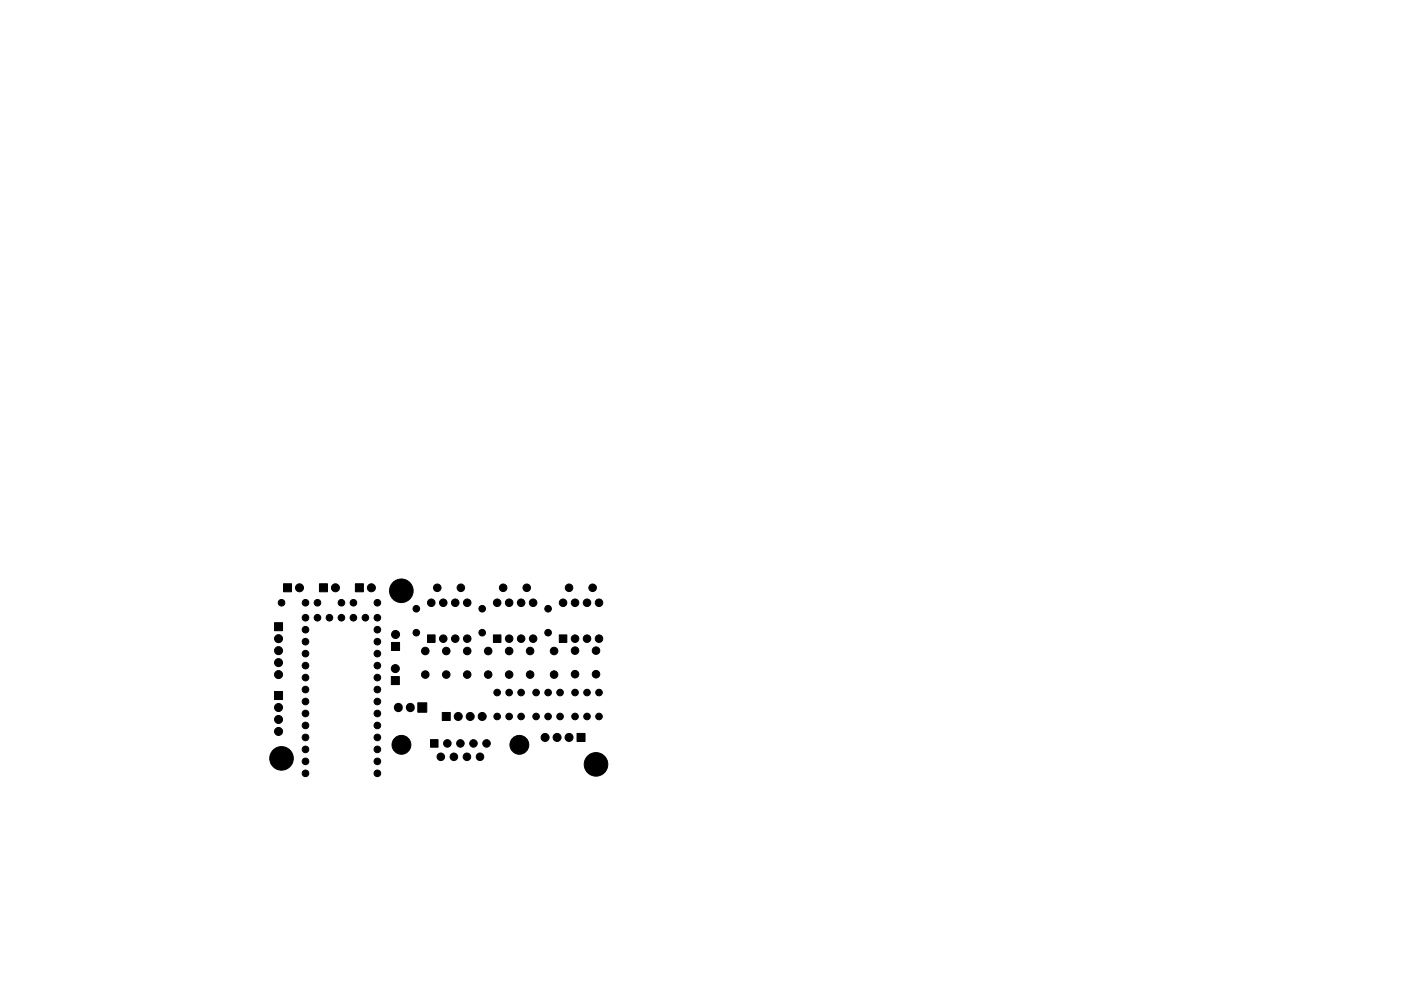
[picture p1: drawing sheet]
<svg xmlns="http://www.w3.org/2000/svg" width="297mm" height="210mm" viewBox="0 0 297 210" stroke-linecap="round" stroke-linejoin="round" font-family="sans-serif">
<g fill="#000" stroke="#000" stroke-width=".21">
<path d="M58.2 132.1h1.7v1.7h-1.7zM60.1 123.9h1.7v1.7h-1.7zM67.7 123.9h1.7v1.7h-1.7zM75.4 123.9h1.6v1.7h-1.6zM83 136.3h1.7v1.7h-1.7zM90.6 134.7h1.6v1.6h-1.6zM104.6 134.7h1.6v1.6h-1.6zM118.6 134.7h1.6v1.6h-1.6zM58.2 146.7h1.7v1.7h-1.7zM83 143.5h1.7v1.7h-1.7zM88.6 149.1h1.9v2h-1.9zM91.3 156.9h1.6v1.6h-1.6z"/>
<path d="M93.8 151.2h1.7v1.7h-1.7zM122.3 155.6h1.7v1.7h-1.7z"/>
<circle cx="59.1" cy="138" r=".85"/>
<circle cx="59.1" cy="135.5" r=".85"/>
<circle cx="59.7" cy="127.9" r=".7"/>
<circle cx="63.5" cy="124.7" r=".85"/>
<circle cx="64.8" cy="131.1" r=".7"/>
<circle cx="64.8" cy="136.1" r=".7"/>
<circle cx="64.8" cy="138.7" r=".7"/>
<circle cx="64.8" cy="133.6" r=".7"/>
<circle cx="64.8" cy="127.9" r=".7"/>
<circle cx="67.3" cy="131.1" r=".7"/>
<circle cx="67.3" cy="127.9" r=".7"/>
<circle cx="69.8" cy="131.1" r=".7"/>
<circle cx="71.1" cy="124.7" r=".85"/>
<circle cx="72.4" cy="131.1" r=".7"/>
<circle cx="72.4" cy="127.9" r=".7"/>
<circle cx="74.9" cy="131.1" r=".7"/>
<circle cx="74.9" cy="127.9" r=".7"/>
<circle cx="77.5" cy="131.1" r=".7"/>
<circle cx="78.7" cy="124.7" r=".85"/>
<circle cx="80" cy="136.1" r=".7"/>
<circle cx="80" cy="131.1" r=".7"/>
<circle cx="80" cy="138.7" r=".7"/>
<circle cx="80" cy="133.6" r=".7"/>
<circle cx="80" cy="127.9" r=".7"/>
<circle cx="83.9" cy="134.6" r=".85"/>
<circle cx="85.1" cy="125.3" r="2.5"/>
<circle cx="88.3" cy="134.2" r=".7"/>
<circle cx="88.3" cy="129.2" r=".7"/>
<circle cx="90.2" cy="138.1" r=".8"/>
<circle cx="91.4" cy="127.9" r=".8"/>
<circle cx="92.7" cy="124.7" r=".8"/>
<circle cx="94" cy="135.5" r=".8"/>
<circle cx="94" cy="127.9" r=".8"/>
<circle cx="94.6" cy="138.1" r=".8"/>
<circle cx="96.5" cy="135.5" r=".8"/>
<circle cx="96.5" cy="127.9" r=".8"/>
<circle cx="97.7" cy="124.7" r=".8"/>
<circle cx="99.1" cy="135.5" r=".8"/>
<circle cx="99.1" cy="138.1" r=".8"/>
<circle cx="99.1" cy="127.9" r=".8"/>
<circle cx="102.2" cy="134.2" r=".7"/>
<circle cx="102.2" cy="129.2" r=".7"/>
<circle cx="103.5" cy="138.1" r=".8"/>
<circle cx="105.4" cy="127.9" r=".8"/>
<circle cx="106.7" cy="124.7" r=".8"/>
<circle cx="107.9" cy="135.5" r=".8"/>
<circle cx="107.9" cy="127.9" r=".8"/>
<circle cx="107.9" cy="138.1" r=".8"/>
<circle cx="110.5" cy="135.5" r=".8"/>
<circle cx="110.5" cy="127.9" r=".8"/>
<circle cx="111.7" cy="124.7" r=".8"/>
<circle cx="112.4" cy="138.1" r=".8"/>
<circle cx="113" cy="135.5" r=".8"/>
<circle cx="113" cy="127.9" r=".8"/>
<circle cx="116.2" cy="134.2" r=".7"/>
<circle cx="116.2" cy="129.2" r=".7"/>
<circle cx="117.5" cy="138.1" r=".8"/>
<circle cx="119.4" cy="127.9" r=".8"/>
<circle cx="120.6" cy="124.7" r=".8"/>
<circle cx="121.9" cy="135.5" r=".8"/>
<circle cx="121.9" cy="127.9" r=".8"/>
<circle cx="121.9" cy="138" r=".8"/>
<circle cx="124.5" cy="135.5" r=".8"/>
<circle cx="124.5" cy="127.9" r=".8"/>
<circle cx="125.6" cy="124.7" r=".8"/>
<circle cx="126.4" cy="138" r=".8"/>
<circle cx="127" cy="135.5" r=".8"/>
<circle cx="127" cy="127.9" r=".8"/>
<circle cx="59.1" cy="143.1" r=".85"/>
<circle cx="59.1" cy="140.6" r=".85"/>
<circle cx="59.1" cy="155.2" r=".85"/>
<circle cx="59.1" cy="152.6" r=".85"/>
<circle cx="59.1" cy="150.1" r=".85"/>
<circle cx="64.8" cy="151.4" r=".7"/>
<circle cx="64.8" cy="159" r=".7"/>
<circle cx="64.8" cy="143.8" r=".7"/>
<circle cx="64.8" cy="146.3" r=".7"/>
<circle cx="64.8" cy="156.5" r=".7"/>
<circle cx="64.8" cy="141.2" r=".7"/>
<circle cx="64.8" cy="148.8" r=".7"/>
<circle cx="64.8" cy="153.9" r=".7"/>
<circle cx="80" cy="148.8" r=".7"/>
<circle cx="80" cy="153.9" r=".7"/>
<circle cx="80" cy="141.2" r=".7"/>
<circle cx="80" cy="156.5" r=".7"/>
<circle cx="80" cy="151.4" r=".7"/>
<circle cx="80" cy="159" r=".7"/>
<circle cx="80" cy="146.3" r=".7"/>
<circle cx="80" cy="143.8" r=".7"/>
<circle cx="83.8" cy="141.9" r=".85"/>
<circle cx="85.1" cy="158" r="2"/>
<circle cx="90.2" cy="143.1" r=".8"/>
<circle cx="94.6" cy="143.1" r=".8"/>
<circle cx="94.8" cy="157.7" r=".8"/>
<circle cx="97.2" cy="152" r=".85"/>
<circle cx="97.6" cy="157.7" r=".8"/>
<circle cx="99.1" cy="143.1" r=".8"/>
<circle cx="99.7" cy="152" r=".85"/>
<circle cx="100.4" cy="157.7" r=".8"/>
<circle cx="102.2" cy="152" r=".85"/>
<circle cx="103.2" cy="157.7" r=".8"/>
<circle cx="103.5" cy="143.1" r=".8"/>
<circle cx="105.4" cy="146.9" r=".7"/>
<circle cx="105.4" cy="152" r=".7"/>
<circle cx="107.9" cy="143.1" r=".8"/>
<circle cx="107.9" cy="146.9" r=".7"/>
<circle cx="107.9" cy="152" r=".7"/>
<circle cx="110.1" cy="158" r="2"/>
<circle cx="110.5" cy="146.9" r=".7"/>
<circle cx="110.5" cy="152" r=".7"/>
<circle cx="112.4" cy="143.1" r=".8"/>
<circle cx="113.7" cy="146.9" r=".7"/>
<circle cx="113.7" cy="152" r=".7"/>
<circle cx="115.6" cy="156.5" r=".85"/>
<circle cx="116.2" cy="146.9" r=".7"/>
<circle cx="116.2" cy="152" r=".7"/>
<circle cx="117.5" cy="143.1" r=".8"/>
<circle cx="118.1" cy="156.5" r=".85"/>
<circle cx="118.7" cy="146.9" r=".7"/>
<circle cx="118.7" cy="152" r=".7"/>
<circle cx="120.6" cy="156.5" r=".85"/>
<circle cx="121.9" cy="143" r=".8"/>
<circle cx="121.9" cy="146.9" r=".7"/>
<circle cx="121.9" cy="152" r=".7"/>
<circle cx="124.5" cy="146.9" r=".7"/>
<circle cx="124.5" cy="152" r=".7"/>
<circle cx="126.4" cy="143" r=".8"/>
<circle cx="127" cy="146.9" r=".7"/>
<circle cx="127" cy="152" r=".7"/>
<circle cx="59.7" cy="160.9" r="2.5"/>
<circle cx="64.8" cy="161.5" r=".7"/>
<circle cx="64.8" cy="164.1" r=".7"/>
<circle cx="80" cy="164.1" r=".7"/>
<circle cx="80" cy="161.5" r=".7"/>
<circle cx="93.5" cy="160.6" r=".8"/>
<circle cx="96.2" cy="160.6" r=".8"/>
<circle cx="99" cy="160.6" r=".8"/>
<circle cx="101.8" cy="160.6" r=".8"/>
<circle cx="126.4" cy="162.2" r="2.5"/>
</g>
<path d="M84.5 150.1v.1M87 150.1v.1" fill="none" stroke="#000" stroke-width="1.9"/>
</svg>
